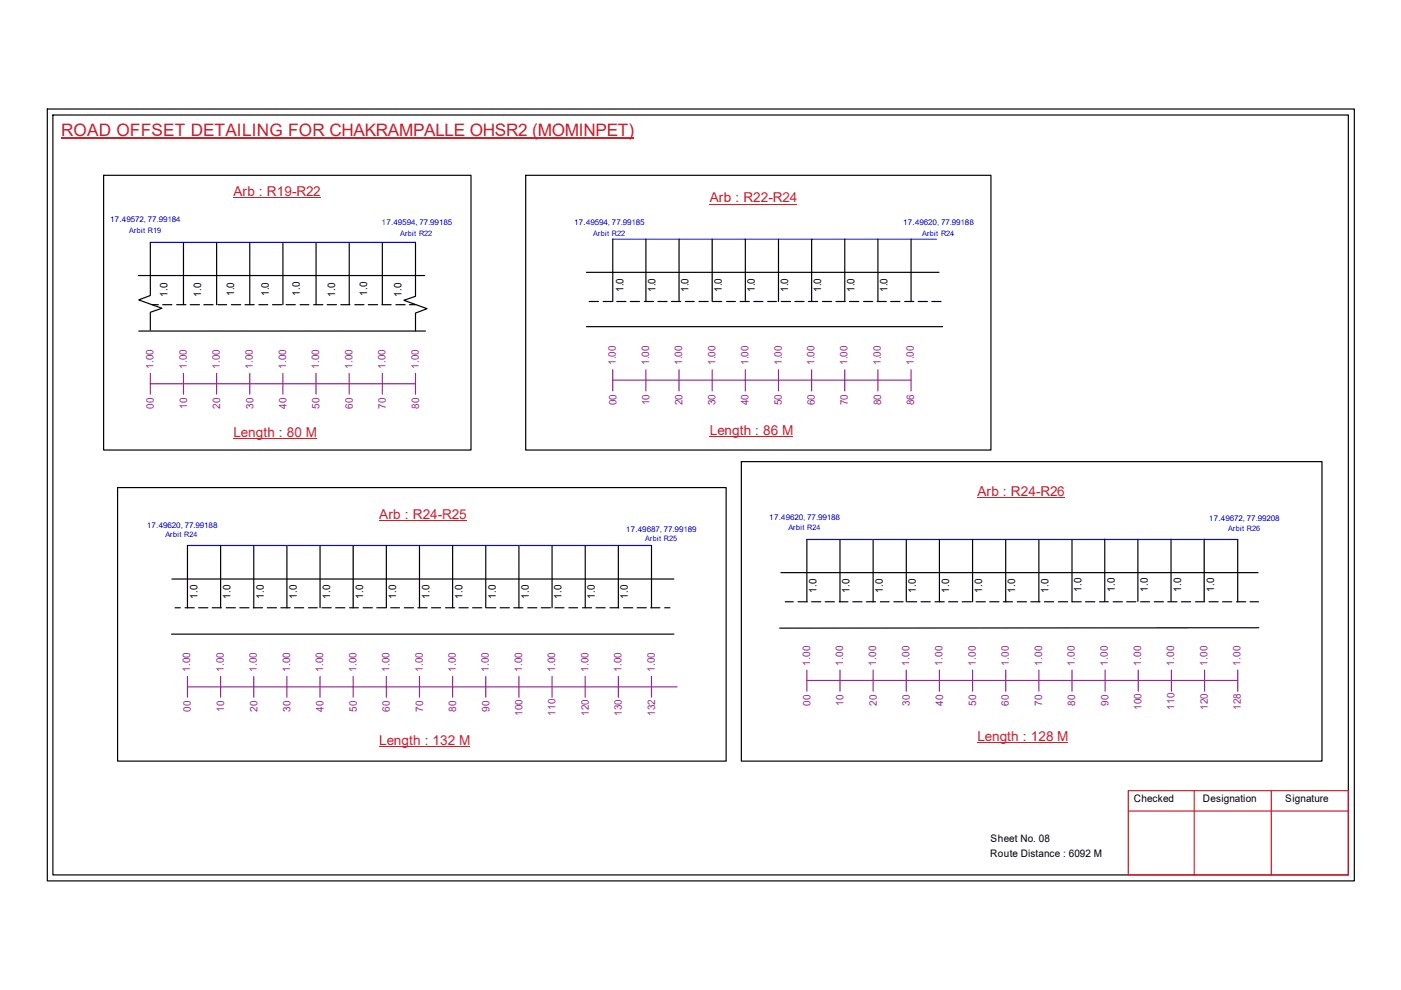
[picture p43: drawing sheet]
<svg xmlns="http://www.w3.org/2000/svg" width="297mm" height="210mm" viewBox="0 0 297 210" stroke-linecap="round" stroke-linejoin="round" font-family="sans-serif">
<defs><g id="words">
<text font-size="3.6" fill="#cd2027" x="13" y="28.9">ROAD OFFSET DETAILING FOR CHAKRAMPALLE OHSR2 (MOMINPET)</text>
<g font-size="2.9" fill="#cd2027">
<text x="49.5" y="41.5">Arb : R19-R22</text>
<text x="150.5" y="42.9">Arb : R22-R24</text>
<text x="49.5" y="92.6">Length : 80 M</text>
<text x="150.5" y="92.2">Length : 86 M</text>
<text x="207.2" y="105.2">Arb : R24-R26</text>
<text x="80.4" y="110.1">Arb : R24-R25</text>
<text x="80.4" y="157.9">Length : 132 M</text>
<text x="207.2" y="157.1">Length : 128 M</text>
</g>
<g font-size="2.2">
<text x="35.5" y="63" transform="rotate(-90 35.5 63)">1.0</text>
<text x="42.6" y="62.9" transform="rotate(-90 42.6 62.9)">1.0</text>
<text x="49.7" y="62.8" transform="rotate(-90 49.7 62.8)">1.0</text>
<text x="57" y="62.8" transform="rotate(-90 57 62.8)">1.0</text>
<text x="63.5" y="62.7" transform="rotate(-90 63.5 62.7)">1.0</text>
<text x="71.1" y="62.9" transform="rotate(-90 71.1 62.9)">1.0</text>
<text x="77.8" y="62.7" transform="rotate(-90 77.8 62.7)">1.0</text>
<text x="85.1" y="63" transform="rotate(-90 85.1 63)">1.0</text>
<text x="132.2" y="62" transform="rotate(-90 132.2 62)">1.0</text>
<text x="139" y="62" transform="rotate(-90 139 62)">1.0</text>
<text x="146" y="62" transform="rotate(-90 146 62)">1.0</text>
<text x="153" y="62" transform="rotate(-90 153 62)">1.0</text>
<text x="160.1" y="62" transform="rotate(-90 160.1 62)">1.0</text>
<text x="167.1" y="62" transform="rotate(-90 167.1 62)">1.0</text>
<text x="174.1" y="62" transform="rotate(-90 174.1 62)">1.0</text>
<text x="181.1" y="62" transform="rotate(-90 181.1 62)">1.0</text>
<text x="188.2" y="62" transform="rotate(-90 188.2 62)">1.0</text>
<text x="173.1" y="125.6" transform="rotate(-90 173.1 125.6)">1.0</text>
<text x="180.1" y="125.6" transform="rotate(-90 180.1 125.6)">1.0</text>
<text x="187.2" y="125.6" transform="rotate(-90 187.2 125.6)">1.0</text>
<text x="194.2" y="125.6" transform="rotate(-90 194.2 125.6)">1.0</text>
<text x="201.2" y="125.6" transform="rotate(-90 201.2 125.6)">1.0</text>
<text x="208.2" y="125.6" transform="rotate(-90 208.2 125.6)">1.0</text>
<text x="215.3" y="125.6" transform="rotate(-90 215.3 125.6)">1.0</text>
<text x="222.3" y="125.6" transform="rotate(-90 222.3 125.6)">1.0</text>
<text x="229.3" y="125.6" transform="rotate(-90 229.3 125.6)">1.0</text>
<text x="236.3" y="125.6" transform="rotate(-90 236.3 125.6)">1.0</text>
<text x="243.4" y="125.6" transform="rotate(-90 243.4 125.6)">1.0</text>
<text x="250.4" y="125.6" transform="rotate(-90 250.4 125.6)">1.0</text>
<text x="257.4" y="125.6" transform="rotate(-90 257.4 125.6)">1.0</text>
<text x="41.9" y="126.9" transform="rotate(-90 41.9 126.9)">1.0</text>
<text x="48.9" y="126.9" transform="rotate(-90 48.9 126.9)">1.0</text>
<text x="55.9" y="126.9" transform="rotate(-90 55.9 126.9)">1.0</text>
<text x="62.9" y="126.9" transform="rotate(-90 62.9 126.9)">1.0</text>
<text x="70" y="126.9" transform="rotate(-90 70 126.9)">1.0</text>
<text x="77" y="126.9" transform="rotate(-90 77 126.9)">1.0</text>
<text x="84" y="126.9" transform="rotate(-90 84 126.9)">1.0</text>
<text x="91.1" y="126.9" transform="rotate(-90 91.1 126.9)">1.0</text>
<text x="98.1" y="126.9" transform="rotate(-90 98.1 126.9)">1.0</text>
<text x="105.1" y="126.9" transform="rotate(-90 105.1 126.9)">1.0</text>
<text x="112.1" y="126.9" transform="rotate(-90 112.1 126.9)">1.0</text>
<text x="119.1" y="126.9" transform="rotate(-90 119.1 126.9)">1.0</text>
<text x="126.1" y="126.9" transform="rotate(-90 126.1 126.9)">1.0</text>
<text x="133.1" y="126.9" transform="rotate(-90 133.1 126.9)">1.0</text>
<text x="240.4" y="170.1">Checked</text>
<text x="255.1" y="170.1">Designation</text>
<text x="272.5" y="170.1">Signature</text>
<text x="210" y="178.6">Sheet No. 08</text>
<text x="209.9" y="181.7">Route Distance : 6092 M</text>
</g>
<g font-size="2.2" fill="#93278f">
<text x="130.6" y="77.5" transform="rotate(-90 130.6 77.5)">1.00</text>
<text x="137.6" y="77.5" transform="rotate(-90 137.6 77.5)">1.00</text>
<text x="144.6" y="77.5" transform="rotate(-90 144.6 77.5)">1.00</text>
<text x="151.7" y="77.5" transform="rotate(-90 151.7 77.5)">1.00</text>
<text x="158.7" y="77.5" transform="rotate(-90 158.7 77.5)">1.00</text>
<text x="165.7" y="77.5" transform="rotate(-90 165.7 77.5)">1.00</text>
<text x="172.7" y="77.5" transform="rotate(-90 172.7 77.5)">1.00</text>
<text x="179.7" y="77.5" transform="rotate(-90 179.7 77.5)">1.00</text>
<text x="186.7" y="77.5" transform="rotate(-90 186.7 77.5)">1.00</text>
<text x="193.8" y="77.5" transform="rotate(-90 193.8 77.5)">1.00</text>
<text x="32.6" y="78.2" transform="rotate(-90 32.6 78.2)">1.00</text>
<text x="39.6" y="78.2" transform="rotate(-90 39.6 78.2)">1.00</text>
<text x="46.6" y="78.2" transform="rotate(-90 46.6 78.2)">1.00</text>
<text x="53.6" y="78.2" transform="rotate(-90 53.6 78.2)">1.00</text>
<text x="60.7" y="78.2" transform="rotate(-90 60.7 78.2)">1.00</text>
<text x="67.7" y="78.2" transform="rotate(-90 67.7 78.2)">1.00</text>
<text x="74.7" y="78.2" transform="rotate(-90 74.7 78.2)">1.00</text>
<text x="81.7" y="78.2" transform="rotate(-90 81.7 78.2)">1.00</text>
<text x="88.8" y="78.2" transform="rotate(-90 88.8 78.2)">1.00</text>
<text x="32.6" y="86.6" transform="rotate(-90 32.6 86.6)">00</text>
<text x="39.7" y="86.6" transform="rotate(-90 39.7 86.6)">10</text>
<text x="46.7" y="86.6" transform="rotate(-90 46.7 86.6)">20</text>
<text x="53.7" y="86.6" transform="rotate(-90 53.7 86.6)">30</text>
<text x="60.7" y="86.6" transform="rotate(-90 60.7 86.6)">40</text>
<text x="67.8" y="86.6" transform="rotate(-90 67.8 86.6)">50</text>
<text x="74.8" y="86.6" transform="rotate(-90 74.8 86.6)">60</text>
<text x="81.8" y="86.6" transform="rotate(-90 81.8 86.6)">70</text>
<text x="88.9" y="86.6" transform="rotate(-90 88.9 86.6)">80</text>
<text x="130.7" y="85.9" transform="rotate(-90 130.7 85.9)">00</text>
<text x="137.7" y="85.9" transform="rotate(-90 137.7 85.9)">10</text>
<text x="144.7" y="85.9" transform="rotate(-90 144.7 85.9)">20</text>
<text x="151.7" y="85.9" transform="rotate(-90 151.7 85.9)">30</text>
<text x="158.7" y="85.9" transform="rotate(-90 158.7 85.9)">40</text>
<text x="165.7" y="85.9" transform="rotate(-90 165.7 85.9)">50</text>
<text x="172.8" y="85.9" transform="rotate(-90 172.8 85.9)">60</text>
<text x="179.8" y="85.9" transform="rotate(-90 179.8 85.9)">70</text>
<text x="186.8" y="85.9" transform="rotate(-90 186.8 85.9)">80</text>
<text x="193.8" y="85.9" transform="rotate(-90 193.8 85.9)">86</text>
<text x="40.3" y="142.5" transform="rotate(-90 40.3 142.5)">1.00</text>
<text x="47.5" y="142.5" transform="rotate(-90 47.5 142.5)">1.00</text>
<text x="54.5" y="142.5" transform="rotate(-90 54.5 142.5)">1.00</text>
<text x="61.5" y="142.5" transform="rotate(-90 61.5 142.5)">1.00</text>
<text x="68.5" y="142.5" transform="rotate(-90 68.5 142.5)">1.00</text>
<text x="75.6" y="142.5" transform="rotate(-90 75.6 142.5)">1.00</text>
<text x="82.6" y="142.5" transform="rotate(-90 82.6 142.5)">1.00</text>
<text x="89.6" y="142.5" transform="rotate(-90 89.6 142.5)">1.00</text>
<text x="96.6" y="142.5" transform="rotate(-90 96.6 142.5)">1.00</text>
<text x="103.7" y="142.5" transform="rotate(-90 103.7 142.5)">1.00</text>
<text x="110.7" y="142.5" transform="rotate(-90 110.7 142.5)">1.00</text>
<text x="117.7" y="142.5" transform="rotate(-90 117.7 142.5)">1.00</text>
<text x="124.8" y="142.5" transform="rotate(-90 124.8 142.5)">1.00</text>
<text x="131.8" y="142.5" transform="rotate(-90 131.8 142.5)">1.00</text>
<text x="138.8" y="142.5" transform="rotate(-90 138.8 142.5)">1.00</text>
<text x="171.7" y="141.1" transform="rotate(-90 171.7 141.1)">1.00</text>
<text x="178.8" y="141.1" transform="rotate(-90 178.8 141.1)">1.00</text>
<text x="185.8" y="141.1" transform="rotate(-90 185.8 141.1)">1.00</text>
<text x="192.8" y="141.1" transform="rotate(-90 192.8 141.1)">1.00</text>
<text x="199.9" y="141.1" transform="rotate(-90 199.9 141.1)">1.00</text>
<text x="206.9" y="141.1" transform="rotate(-90 206.9 141.1)">1.00</text>
<text x="213.9" y="141.1" transform="rotate(-90 213.9 141.1)">1.00</text>
<text x="220.9" y="141.1" transform="rotate(-90 220.9 141.1)">1.00</text>
<text x="227.9" y="141.1" transform="rotate(-90 227.9 141.1)">1.00</text>
<text x="234.9" y="141.1" transform="rotate(-90 234.9 141.1)">1.00</text>
<text x="241.9" y="141.1" transform="rotate(-90 241.9 141.1)">1.00</text>
<text x="249" y="141.1" transform="rotate(-90 249 141.1)">1.00</text>
<text x="256" y="141.1" transform="rotate(-90 256 141.1)">1.00</text>
<text x="263" y="141.1" transform="rotate(-90 263 141.1)">1.00</text>
<text x="171.8" y="149.6" transform="rotate(-90 171.8 149.6)">00</text>
<text x="178.9" y="149.6" transform="rotate(-90 178.9 149.6)">10</text>
<text x="185.9" y="149.6" transform="rotate(-90 185.9 149.6)">20</text>
<text x="192.9" y="149.6" transform="rotate(-90 192.9 149.6)">30</text>
<text x="199.9" y="149.6" transform="rotate(-90 199.9 149.6)">40</text>
<text x="207" y="149.6" transform="rotate(-90 207 149.6)">50</text>
<text x="213.9" y="149.6" transform="rotate(-90 213.9 149.6)">60</text>
<text x="220.9" y="149.6" transform="rotate(-90 220.9 149.6)">70</text>
<text x="228" y="149.6" transform="rotate(-90 228 149.6)">80</text>
<text x="235" y="149.6" transform="rotate(-90 235 149.6)">90</text>
<text x="40.4" y="150.9" transform="rotate(-90 40.4 150.9)">00</text>
<text x="47.5" y="150.9" transform="rotate(-90 47.5 150.9)">10</text>
<text x="54.6" y="150.9" transform="rotate(-90 54.6 150.9)">20</text>
<text x="61.6" y="150.9" transform="rotate(-90 61.6 150.9)">30</text>
<text x="68.6" y="150.9" transform="rotate(-90 68.6 150.9)">40</text>
<text x="75.6" y="150.9" transform="rotate(-90 75.6 150.9)">50</text>
<text x="82.7" y="150.9" transform="rotate(-90 82.7 150.9)">60</text>
<text x="89.7" y="150.9" transform="rotate(-90 89.7 150.9)">70</text>
<text x="96.7" y="150.9" transform="rotate(-90 96.7 150.9)">80</text>
<text x="103.8" y="150.9" transform="rotate(-90 103.8 150.9)">90</text>
<text x="110.8" y="151.9" transform="rotate(-90 110.8 151.9)">100</text>
<text x="117.8" y="151.9" transform="rotate(-90 117.8 151.9)">110</text>
<text x="124.8" y="151.9" transform="rotate(-90 124.8 151.9)">120</text>
<text x="131.9" y="151.9" transform="rotate(-90 131.9 151.9)">130</text>
<text x="138.9" y="151.9" transform="rotate(-90 138.9 151.9)">132</text>
<text x="242" y="150.6" transform="rotate(-90 242 150.6)">100</text>
<text x="249" y="150.6" transform="rotate(-90 249 150.6)">110</text>
<text x="256.1" y="150.6" transform="rotate(-90 256.1 150.6)">120</text>
<text x="263.1" y="150.6" transform="rotate(-90 263.1 150.6)">128</text>
</g>
<g font-size="1.7" fill="#00f">
<text x="23.3" y="47.2">17.49572, 77.99184</text>
<text x="80.9" y="47.8">17.49594, 77.99185</text>
<text x="121.7" y="47.8">17.49594, 77.99185</text>
<text x="191.5" y="47.8">17.49620, 77.99188</text>
<text x="31.1" y="111.8">17.49620, 77.99188</text>
<text x="132.7" y="112.7">17.49687, 77.99189</text>
<text x="163.1" y="110.3">17.49620, 77.99188</text>
<text x="256.3" y="110.5">17.49672, 77.99208</text>
</g>
<g font-size="1.6" fill="#00f">
<text x="27.4" y="49.4">Arbit R19</text>
<text x="84.9" y="50">Arbit R22</text>
<text x="125.8" y="50">Arbit R22</text>
<text x="195.5" y="50">Arbit R24</text>
<text x="35.1" y="114">Arbit R24</text>
<text x="167.2" y="112.4">Arbit R24</text>
<text x="260.4" y="112.6">Arbit R26</text>
<text x="136.8" y="114.8">Arbit R25</text>
</g>
</g></defs>
<g fill="none" stroke="#000" stroke-width=".25">
<path d="M10 23.1h277.1v163.7h-277.1zM11.2 24.4h274.7v161.1h-274.7zM22 37.2h77.9v58.2h-77.9zM111.5 37.2h98.6v58.2h-98.6zM29.3 58.4h60.7M31.9 58.3v4.4l-2.5 .9 4.9 1.8-2.4 .8v3.8M31.9 51.4v7M38.9 51.4v13.2M45.9 51.4v13.2M53 51.4v13.2M60 51.4v13.2M67 51.4v13.2"/>
<path d="M74 51.4v13.2M81.1 51.4v13.2M88.1 51.4v11.4l-2.5 .9 4.9 1.7-2.4 1v3.8M124.3 57.7h74.8M129.9 50.7v13.2M136.9 50.7v13.2M144 50.7v13.2M151 50.7v13.2M158 50.7v13.2M165.1 50.7v13.2M172.1 50.7v13.2M179.1 50.7v13.2"/>
<path d="M186.1 50.7v13.2M193.2 50.7v13.2M29.4 70.2h60.8M32.3 64.6h1.3M34.5 64.6h1.9M37.5 64.6h1.9M40.3 64.6h2M43.2 64.6h2M46.2 64.6h1.8M49.1 64.6h1.9M51.9 64.6h2M54.9 64.6h1.9"/>
<path d="M57.8 64.6h1.9M60.7 64.6h1.9M63.6 64.6h1.9M66.5 64.6h1.9M69.4 64.6h1.9M72.3 64.6h1.9M75.2 64.6h2M78.1 64.6h1.9M81 64.6h1.9M83.9 64.6h2M86.8 64.6h1.3M124.3 69.3h75.6"/>
<path d="M124.9 63.9h2M127.9 63.9h1.9M130.8 63.9h1.9M133.6 63.9h2M136.6 63.9h2M139.5 63.9h1.9M142.4 63.9h1.9M145.3 63.9h1.9M148.2 63.9h2M151.1 63.9h1.9M154 63.9h1.9M156.9 63.9h2"/>
<path d="M159.8 63.9h2M162.8 63.9h1.8M165.6 63.9h2M168.5 63.9h2M171.4 63.9h2M174.4 63.9h1.9M177.2 63.9h2M180.1 63.9h2M183.1 63.9h1.9M186 63.9h1.9M188.8 63.9h2M191.8 63.9h2"/>
<path d="M194.7 63.9h1.9M197.6 63.9h1.9M157.2 97.9h123.1v63.5h-123.1zM24.9 103.4h129.1v58h-129.1zM39.7 115.7v13.2M46.8 115.7v13.2M53.8 115.7v13.2M60.8 115.7v13.2M67.9 115.7v13.2M74.9 115.7v13.2M81.9 115.7v13.2M88.9 115.7v13.2"/>
<path d="M96 115.7v13.2M103 115.7v13.2M110 115.7v13.2M117 115.7v13.2M124.1 115.7v13.2M131.1 115.7v13.2M138.1 115.7v13.2M171.1 114.4v13.2M178.1 114.4v13.2M185.1 114.4v13.2M192.1 114.4v13.2M199.2 114.4v13.2"/>
<path d="M206.2 114.4v13.2M213.2 114.4v13.2M220.3 114.4v13.2M227.3 114.4v13.2h1.9M234.2 114.3v13.2M241.3 114.3v13.2M248.3 114.3v13.2M255.3 114.3v13.2M262.4 114.4v13.2M36.4 134.5h106.5M36.4 122.8h106.5M37.1 128.9h1.1"/>
<path d="M39.2 128.9h2M42.1 128.9h2M45 128.9h1.9M48 128.9h1.9M50.8 128.9h2M53.7 128.9h2M56.7 128.9h1.9M59.6 128.9h1.9M62.4 128.9h2M65.4 128.9h1.9M68.3 128.9h1.9M71.2 128.9h1.9"/>
<path d="M74.1 128.9h1.9M77 128.9h1.9M79.9 128.9h1.9M82.8 128.9h1.9M85.7 128.9h2M88.6 128.9h1.9M91.5 128.9h1.9M94.4 128.9h2M97.3 128.9h2M100.2 128.9h1.9M103.2 128.9h1.9M106 128.9h2"/>
<path d="M108.9 128.9h2M111.9 128.9h1.9M114.8 128.9h1.9M117.6 128.9h2M120.6 128.9h1.9M123.5 128.9h1.9M126.4 128.9h1.9M129.3 128.9h1.9M132.2 128.9h2M135.1 128.9h1.9M138 128.9h1.9M140.9 128.9h1.1"/>
<path d="M165.6 121.4h101.1M166.5 127.6h1.7M169.2 127.6h2M172.1 127.6h1.9M175 127.6h1.9M177.9 127.6h1.9M180.8 127.6h1.9M183.7 127.6h1.9M186.6 127.6h1.9M189.5 127.6h2M192.4 127.6h1.9M195.3 127.6h1.9"/>
<path d="M198.2 127.6h2M201.1 127.6h2M204 127.6h1.9M207 127.6h1.9M209.8 127.6h2M212.7 127.6h2M215.7 127.6h1.9M218.6 127.6h1.9M221.4 127.6h2M224.4 127.6h2M230.2 127.6h1.9M233.1 127.6h1.9"/>
<path d="M236 127.6h2M238.9 127.6h1.9M241.8 127.6h1.9M244.7 127.6h2M247.6 127.6h2M250.5 127.6h1.9M253.4 127.6h2M256.3 127.6h2M259.2 127.6h2M262.2 127.6h1.9M265 127.6h1.8M266.9 133.1l-101.6 .1"/>
</g>
<path d="M239.2 167.6h46.7v17.9h-46.7zM239.2 172h46.7M253.2 167.6v17.9M269.5 167.6v17.9" fill="none" stroke="#cc1f26" stroke-width=".25"/>
<path d="M13 29.3h121.4" fill="none" stroke="#cd2027" stroke-width=".25"/>
<path d="M31.9 51.4h56.2M129.9 50.7h68.6M39.7 115.7h98.4M171.1 114.4h91.3" fill="none" stroke="#00f" stroke-width=".25"/>
<g fill="none" stroke="#93278f" stroke-width=".25">
<path d="M31.9 79.2v4.4M38.9 79.2v4.4M45.9 79.2v4.4M53 79.2v4.4M60 79.2v4.4M67 79.2v4.4M74 79.2v4.4M81.1 79.2v4.4M88.1 79.2v4.4M129.9 78.4v4.5M136.9 78.4v4.5M144 78.4v4.5"/>
<path d="M151 78.4v4.5M158 78.4v4.5M165.1 78.4v4.5M172.1 78.4v4.5M179.1 78.4v4.5M186.1 78.4v4.5M193.2 78.4v4.5M31.9 81.4h56.2M129.9 80.6h63.3M39.7 145.6h103.8M39.7 143.4v4.4M46.8 143.4v4.4"/>
<path d="M53.8 143.4v4.4M60.8 143.4v4.4M67.9 143.4v4.4M74.9 143.4v4.4M81.9 143.4v4.4M88.9 143.4v4.4M96 143.4v4.4M103 143.4v4.4M110 143.4v4.4M117 143.4v4.4M124.1 143.4v4.4M131.1 143.4v4.4"/>
<path d="M138.1 143.4v4.4M171.1 144.3h91.3M171.1 142.1v4.5M178.1 142.1v4.5M185.1 142.1v4.5M192.1 142.1v4.5M199.2 142.1v4.5M206.2 142.1v4.5M213.2 142.1v4.5M220.3 142.1v4.5M227.3 142.1v4.5M234.3 142.1v4.5"/>
<path d="M241.3 142.1v4.5M248.4 142.1v4.5M255.4 142.1v4.5M262.4 142.1v4.5"/>
</g>
<path d="M49.5 41.8h18.4M150.5 43.3h18.4M49.5 93h17.6M150.5 92.5h17.6M80.4 110.4h18.4M207.2 105.5h18.5M80.4 158.2h19.2M207.2 157.4h19.2" fill="none" stroke="#cd2027" stroke-width=".21"/>
<use href="#words"/>
</svg>
